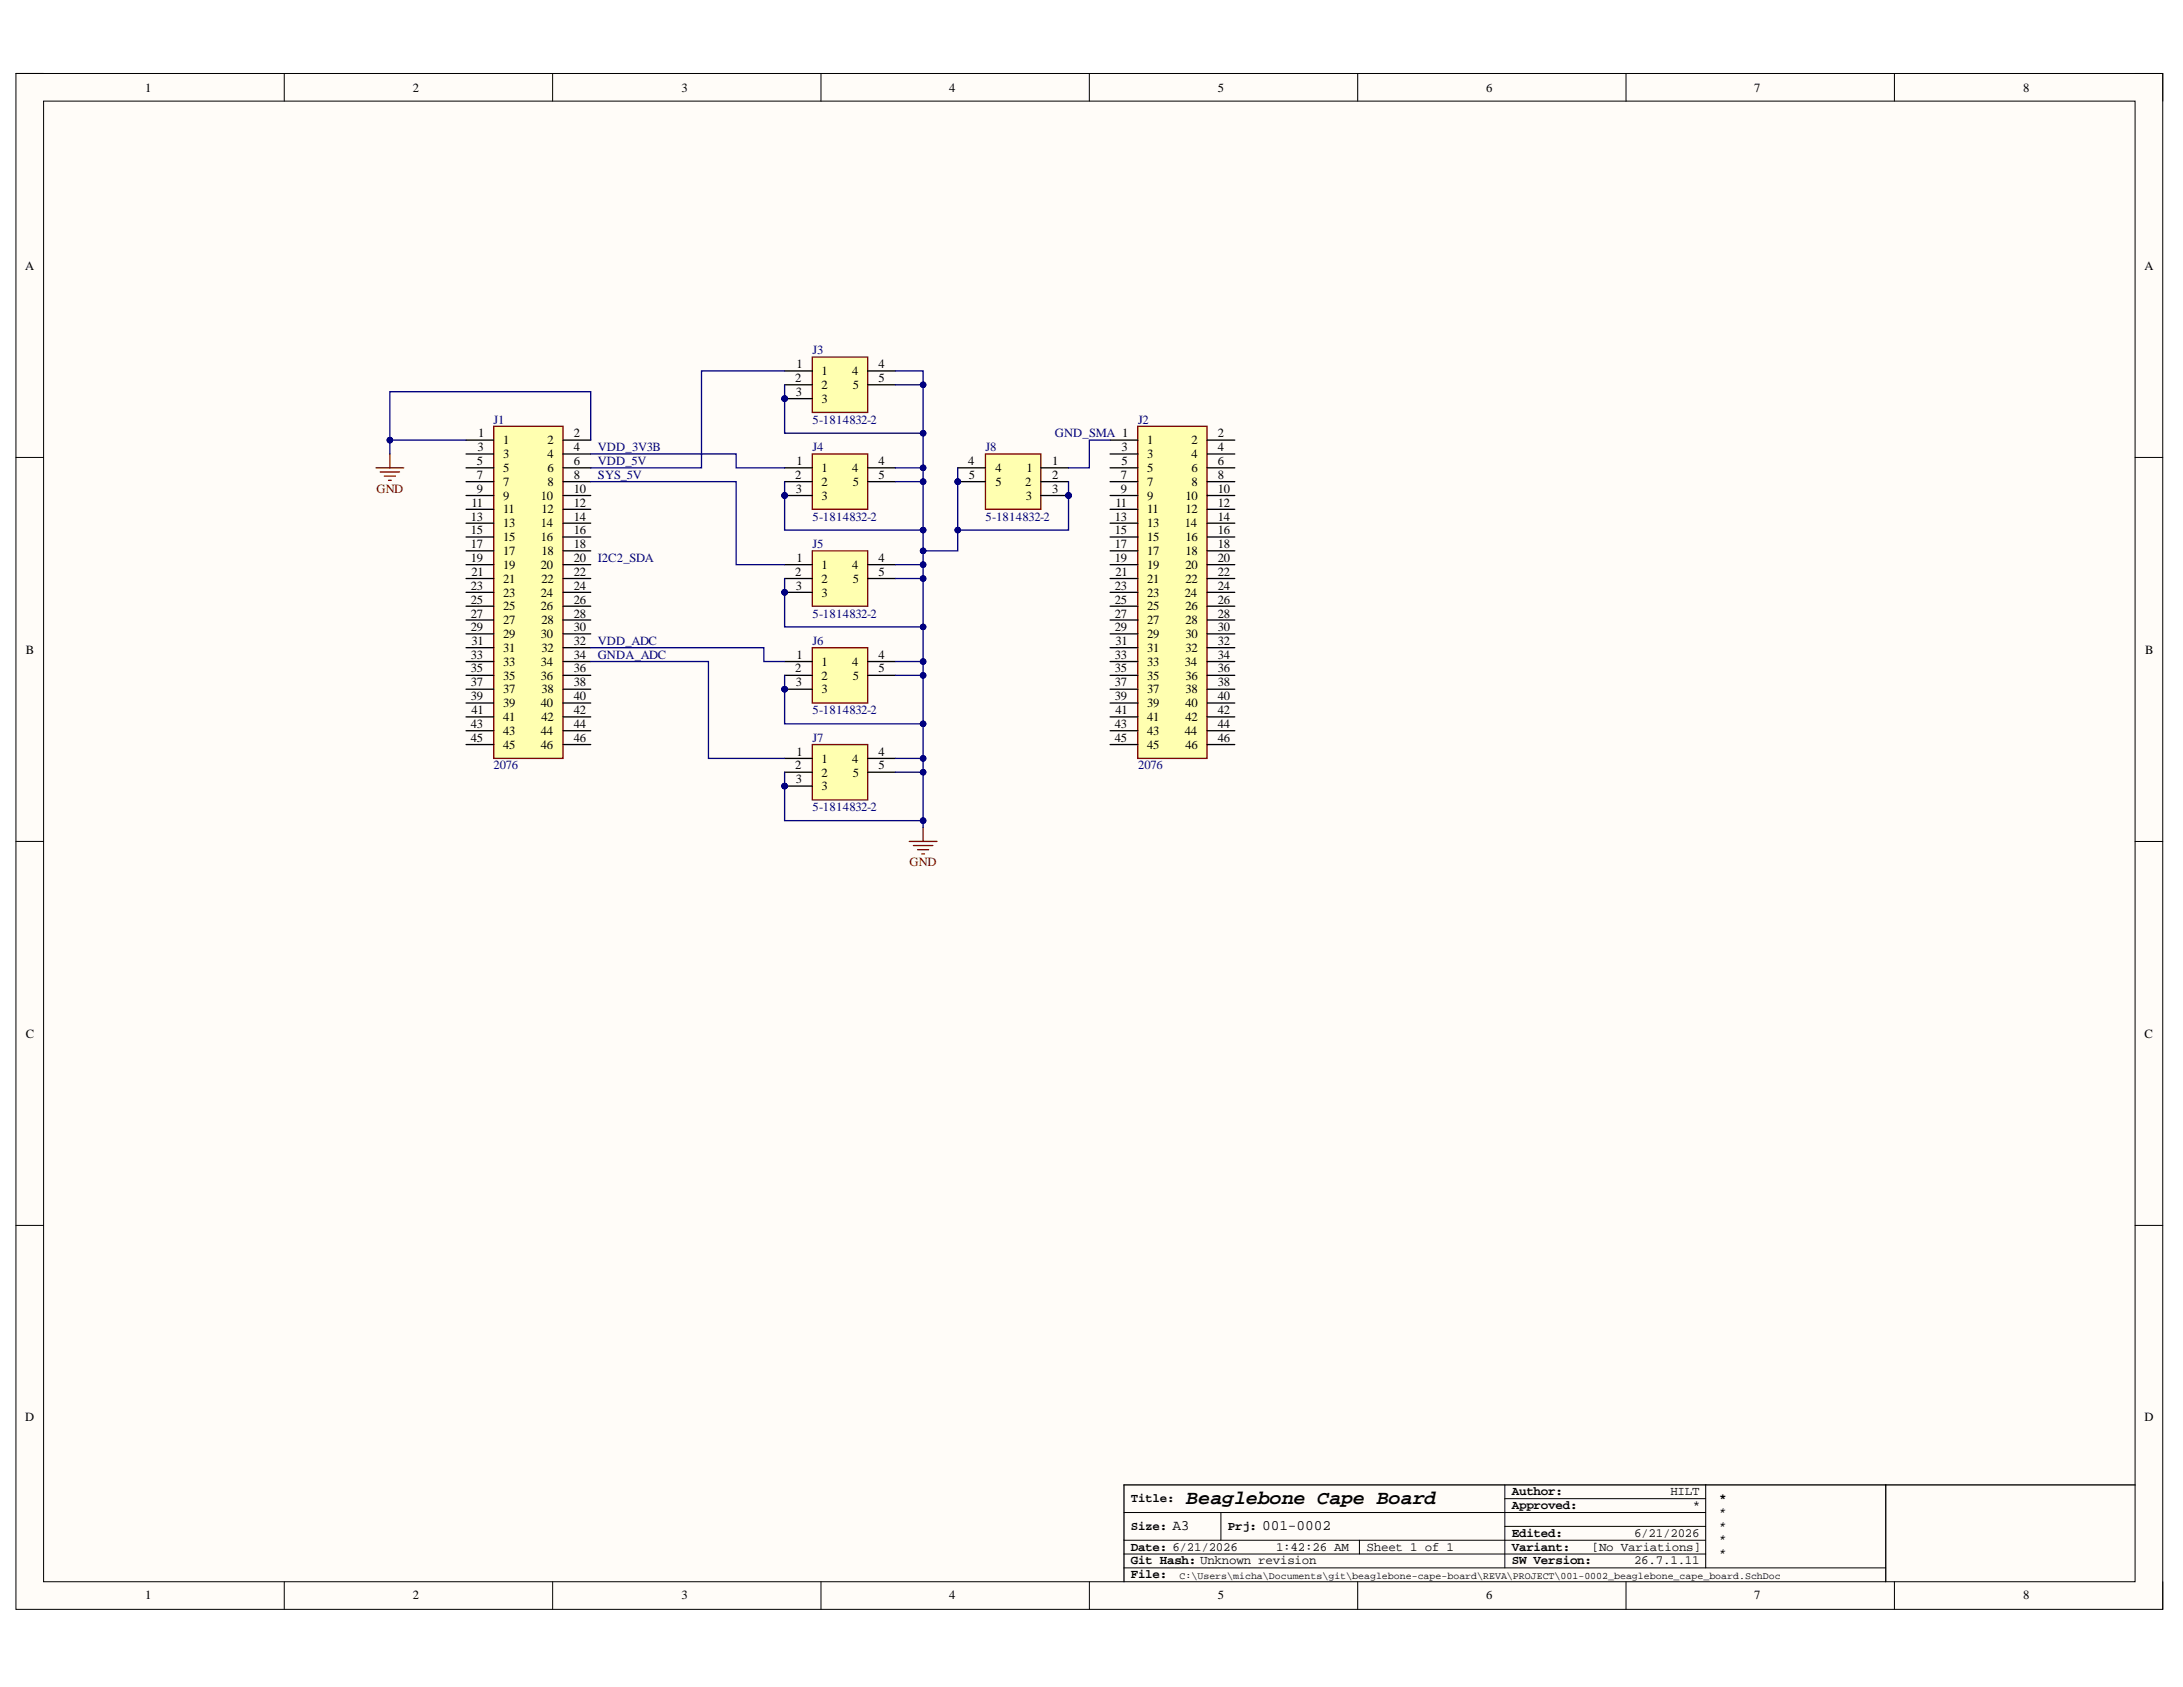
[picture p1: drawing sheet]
<svg xmlns="http://www.w3.org/2000/svg" width="279mm" height="216mm" viewBox="0 0 279 216" stroke-linecap="round" stroke-linejoin="round" font-family="sans-serif">
<defs><g id="words">
<text font-size="2.5" x="151.8" y="192.5">Beaglebone Cape Board</text>
<g font-size="1.9">
<text x="150" y="195.8">A3</text>
<text x="161.5" y="195.8">001-0002</text>
</g>
<g font-size="1.6">
<text x="18.6" y="11.7">1</text>
<text x="52.8" y="11.7">2</text>
<text x="87.2" y="11.7">3</text>
<text x="121.5" y="11.7">4</text>
<text x="155.9" y="11.7">5</text>
<text x="190.2" y="11.7">6</text>
<text x="224.5" y="11.7">7</text>
<text x="258.9" y="11.7">8</text>
<text x="3.2" y="34.5">A</text>
<text x="274.5" y="34.5">A</text>
<text x="101.9" y="47.1">1</text>
<text x="112.4" y="47.1">4</text>
<text x="101.8" y="48.9">2</text>
<text x="101.9" y="50.7">3</text>
<text x="105.2" y="48">1</text>
<text x="105.2" y="49.8">2</text>
<text x="105.2" y="51.6">3</text>
<text x="109" y="48">4</text>
<text x="109.1" y="49.8">5</text>
<text x="112.4" y="48.9">5</text>
<text x="61" y="59.5">5</text>
<text x="61.1" y="57.8">3</text>
<text x="61.2" y="56">1</text>
<text x="64.4" y="56.8">1</text>
<text x="64.4" y="58.6">3</text>
<text x="70.1" y="56.8">2</text>
<text x="70.1" y="58.6">4</text>
<text x="73.5" y="56">2</text>
<text x="73.5" y="57.8">4</text>
<text x="73.5" y="59.5">6</text>
<text x="101.9" y="59.5">1</text>
<text x="112.4" y="59.5">4</text>
<text x="123.9" y="59.5">4</text>
<text x="134.7" y="59.5">1</text>
<text x="143.5" y="57.8">3</text>
<text x="143.5" y="59.5">5</text>
<text x="146.8" y="56.8">1</text>
<text x="146.8" y="58.6">3</text>
<text x="152.5" y="56.8">2</text>
<text x="152.5" y="58.6">4</text>
<text x="155.9" y="56">2</text>
<text x="155.9" y="57.8">4</text>
<text x="155.9" y="59.5">6</text>
<text x="60.4" y="64.9">11</text>
<text x="61" y="61.3">7</text>
<text x="61" y="63.1">9</text>
<text x="64.4" y="60.4">5</text>
<text x="64.4" y="62.2">7</text>
<text x="64.4" y="63.9">9</text>
<text x="64.4" y="65.7">11</text>
<text x="69.2" y="63.9">10</text>
<text x="69.3" y="65.7">12</text>
<text x="70.1" y="60.4">6</text>
<text x="70.1" y="62.2">8</text>
<text x="73.5" y="61.3">8</text>
<text x="73.5" y="63.1">10</text>
<text x="73.5" y="64.9">12</text>
<text x="101.8" y="61.3">2</text>
<text x="101.9" y="63.1">3</text>
<text x="105.2" y="60.4">1</text>
<text x="105.2" y="62.2">2</text>
<text x="105.2" y="63.9">3</text>
<text x="109" y="60.4">4</text>
<text x="109.1" y="62.2">5</text>
<text x="112.4" y="61.3">5</text>
<text x="124" y="61.3">5</text>
<text x="127.4" y="60.4">4</text>
<text x="127.4" y="62.2">5</text>
<text x="131.2" y="62.2">2</text>
<text x="131.3" y="63.9">3</text>
<text x="131.4" y="60.4">1</text>
<text x="134.7" y="61.3">2</text>
<text x="134.7" y="63.1">3</text>
<text x="142.8" y="64.9">11</text>
<text x="143.5" y="61.3">7</text>
<text x="143.5" y="63.1">9</text>
<text x="146.8" y="60.4">5</text>
<text x="146.8" y="62.2">7</text>
<text x="146.8" y="63.9">9</text>
<text x="146.8" y="65.7">11</text>
<text x="151.7" y="63.9">10</text>
<text x="151.7" y="65.7">12</text>
<text x="152.5" y="60.4">6</text>
<text x="152.5" y="62.2">8</text>
<text x="155.9" y="61.3">8</text>
<text x="155.9" y="63.1">10</text>
<text x="155.9" y="64.9">12</text>
<text x="60.3" y="66.6">13</text>
<text x="60.3" y="68.4">15</text>
<text x="60.3" y="70.2">17</text>
<text x="60.3" y="71.9">19</text>
<text x="64.4" y="67.5">13</text>
<text x="64.4" y="69.2">15</text>
<text x="64.4" y="71">17</text>
<text x="69.2" y="67.5">14</text>
<text x="69.2" y="69.2">16</text>
<text x="69.3" y="71">18</text>
<text x="73.5" y="66.6">14</text>
<text x="73.5" y="68.4">16</text>
<text x="73.5" y="70.2">18</text>
<text x="73.5" y="71.9">20</text>
<text x="101.9" y="71.9">1</text>
<text x="112.4" y="71.9">4</text>
<text x="142.7" y="66.6">13</text>
<text x="142.7" y="68.4">15</text>
<text x="142.7" y="70.2">17</text>
<text x="142.7" y="71.9">19</text>
<text x="146.8" y="67.5">13</text>
<text x="146.8" y="69.2">15</text>
<text x="146.8" y="71">17</text>
<text x="151.7" y="67.5">14</text>
<text x="151.7" y="69.2">16</text>
<text x="151.7" y="71">18</text>
<text x="155.9" y="66.6">14</text>
<text x="155.9" y="68.4">16</text>
<text x="155.9" y="70.2">18</text>
<text x="155.9" y="71.9">20</text>
<text x="60.3" y="75.5">23</text>
<text x="60.3" y="77.3">25</text>
<text x="60.4" y="73.7">21</text>
<text x="64.4" y="72.8">19</text>
<text x="64.4" y="74.6">21</text>
<text x="64.4" y="76.3">23</text>
<text x="69.2" y="72.8">20</text>
<text x="69.2" y="76.3">24</text>
<text x="69.3" y="74.6">22</text>
<text x="73.5" y="73.7">22</text>
<text x="73.5" y="75.5">24</text>
<text x="73.5" y="77.3">26</text>
<text x="101.8" y="73.7">2</text>
<text x="101.9" y="75.5">3</text>
<text x="105.2" y="72.8">1</text>
<text x="105.2" y="74.6">2</text>
<text x="105.2" y="76.3">3</text>
<text x="109" y="72.8">4</text>
<text x="109.1" y="74.6">5</text>
<text x="112.4" y="73.7">5</text>
<text x="142.7" y="75.5">23</text>
<text x="142.7" y="77.3">25</text>
<text x="142.8" y="73.7">21</text>
<text x="146.8" y="72.8">19</text>
<text x="146.8" y="74.6">21</text>
<text x="146.8" y="76.3">23</text>
<text x="151.7" y="76.3">24</text>
<text x="151.7" y="72.8">20</text>
<text x="151.7" y="74.6">22</text>
<text x="155.9" y="73.7">22</text>
<text x="155.9" y="75.5">24</text>
<text x="155.9" y="77.3">26</text>
<text x="3.3" y="83.7">B</text>
<text x="60.3" y="79">27</text>
<text x="60.3" y="80.8">29</text>
<text x="60.4" y="82.6">31</text>
<text x="64.4" y="78.1">25</text>
<text x="64.4" y="79.9">27</text>
<text x="64.4" y="81.7">29</text>
<text x="64.4" y="83.4">31</text>
<text x="69.2" y="78.1">26</text>
<text x="69.2" y="81.7">30</text>
<text x="69.3" y="79.9">28</text>
<text x="69.3" y="83.4">32</text>
<text x="73.5" y="79">28</text>
<text x="73.5" y="80.8">30</text>
<text x="73.5" y="82.6">32</text>
<text x="142.7" y="79">27</text>
<text x="142.7" y="80.8">29</text>
<text x="142.8" y="82.6">31</text>
<text x="146.8" y="78.1">25</text>
<text x="146.8" y="79.9">27</text>
<text x="146.8" y="81.7">29</text>
<text x="146.8" y="83.4">31</text>
<text x="151.7" y="78.1">26</text>
<text x="151.7" y="79.9">28</text>
<text x="151.7" y="81.7">30</text>
<text x="151.7" y="83.4">32</text>
<text x="155.9" y="79">28</text>
<text x="155.9" y="80.8">30</text>
<text x="155.9" y="82.6">32</text>
<text x="274.6" y="83.7">B</text>
<text x="60.3" y="84.3">33</text>
<text x="60.3" y="86.1">35</text>
<text x="60.3" y="87.8">37</text>
<text x="60.3" y="89.6">39</text>
<text x="64.4" y="85.2">33</text>
<text x="64.4" y="87">35</text>
<text x="64.4" y="88.8">37</text>
<text x="69.2" y="85.2">34</text>
<text x="69.2" y="87">36</text>
<text x="69.3" y="88.8">38</text>
<text x="73.5" y="84.3">34</text>
<text x="73.5" y="86.1">36</text>
<text x="73.5" y="87.8">38</text>
<text x="73.5" y="89.6">40</text>
<text x="101.8" y="86.1">2</text>
<text x="101.9" y="87.8">3</text>
<text x="101.9" y="84.3">1</text>
<text x="105.2" y="85.2">1</text>
<text x="105.2" y="87">2</text>
<text x="105.2" y="88.8">3</text>
<text x="109" y="85.2">4</text>
<text x="109.1" y="87">5</text>
<text x="112.4" y="84.3">4</text>
<text x="112.4" y="86.1">5</text>
<text x="142.7" y="84.3">33</text>
<text x="142.7" y="86.1">35</text>
<text x="142.7" y="87.8">37</text>
<text x="142.7" y="89.6">39</text>
<text x="146.8" y="85.2">33</text>
<text x="146.8" y="87">35</text>
<text x="146.8" y="88.8">37</text>
<text x="151.7" y="85.2">34</text>
<text x="151.7" y="87">36</text>
<text x="151.7" y="88.8">38</text>
<text x="155.9" y="84.3">34</text>
<text x="155.9" y="86.1">36</text>
<text x="155.9" y="87.8">38</text>
<text x="155.9" y="89.6">40</text>
<text x="60.3" y="93.1">43</text>
<text x="60.3" y="94.9">45</text>
<text x="60.4" y="91.4">41</text>
<text x="64.4" y="90.5">39</text>
<text x="64.4" y="92.3">41</text>
<text x="64.4" y="94.1">43</text>
<text x="64.4" y="95.8">45</text>
<text x="69.2" y="90.5">40</text>
<text x="69.2" y="94.1">44</text>
<text x="69.2" y="95.8">46</text>
<text x="69.3" y="92.3">42</text>
<text x="73.5" y="91.4">42</text>
<text x="73.5" y="93.1">44</text>
<text x="73.5" y="94.9">46</text>
<text x="142.7" y="93.1">43</text>
<text x="142.7" y="94.9">45</text>
<text x="142.8" y="91.4">41</text>
<text x="146.8" y="90.5">39</text>
<text x="146.8" y="92.3">41</text>
<text x="146.8" y="94.1">43</text>
<text x="146.8" y="95.8">45</text>
<text x="151.7" y="94.1">44</text>
<text x="151.7" y="90.5">40</text>
<text x="151.7" y="92.3">42</text>
<text x="151.7" y="95.8">46</text>
<text x="155.9" y="91.4">42</text>
<text x="155.9" y="93.1">44</text>
<text x="155.9" y="94.9">46</text>
<text x="101.8" y="98.5">2</text>
<text x="101.9" y="100.2">3</text>
<text x="101.9" y="96.7">1</text>
<text x="105.2" y="97.6">1</text>
<text x="105.2" y="99.4">2</text>
<text x="105.2" y="101.2">3</text>
<text x="109" y="97.6">4</text>
<text x="109.1" y="99.4">5</text>
<text x="112.4" y="96.7">4</text>
<text x="112.4" y="98.5">5</text>
<text x="3.3" y="132.8">C</text>
<text x="274.5" y="132.8">C</text>
<text x="3.2" y="181.9">D</text>
<text x="274.5" y="181.9">D</text>
<text x="193.5" y="191.4">Author:</text>
<text x="213.8" y="191.4">HILT</text>
<text x="144.7" y="192.2">Title:</text>
<text x="144.7" y="195.7">Size:</text>
<text x="157.1" y="195.7">Prj:</text>
<text x="193.5" y="193.1">Approved:</text>
<text x="193.5" y="196.7">Edited:</text>
<text x="209.1" y="196.7">6/21/2026</text>
<text x="216.7" y="193.1">*</text>
<text x="220" y="192.2">*</text>
<text x="220" y="194">*</text>
<text x="220" y="195.7">*</text>
<text x="220" y="197.5">*</text>
<text x="144.7" y="198.4">Date: 6/21/2026</text>
<text x="144.7" y="200.2">Git Hash: Unknown revision</text>
<text x="144.7" y="202">File:</text>
<text x="163.3" y="198.4">1:42:26 AM</text>
<text x="174.9" y="198.4">Sheet 1 of 1</text>
<text x="193.5" y="200.2">SW Version:</text>
<text x="193.5" y="198.4">Variant:</text>
<text x="203.7" y="198.4">[No Variations]</text>
<text x="209.1" y="200.2">26.7.1.11</text>
<text x="220" y="199.3">*</text>
<text x="18.6" y="204.7">1</text>
<text x="52.8" y="204.7">2</text>
<text x="87.2" y="204.7">3</text>
<text x="121.5" y="204.7">4</text>
<text x="155.9" y="204.7">5</text>
<text x="190.2" y="204.7">6</text>
<text x="224.5" y="204.7">7</text>
<text x="258.9" y="204.7">8</text>
</g>
<g font-size="1.6" fill="#000080">
<text x="104" y="45.3">J3</text>
<text x="63.1" y="54.2">J1</text>
<text x="76.5" y="59.5">VDD_5V</text>
<text x="76.5" y="57.8">VDD_3V3B</text>
<text x="104" y="57.8">J4</text>
<text x="104" y="54.2">5-1814832-2</text>
<text x="126.1" y="57.8">J8</text>
<text x="135" y="56">GND_SMA 1</text>
<text x="145.7" y="54.2">J2</text>
<text x="76.5" y="61.3">SYS_5V</text>
<text x="76.5" y="71.9">I2C2_SDA</text>
<text x="104" y="66.6">5-1814832-2</text>
<text x="104" y="70.2">J5</text>
<text x="126.1" y="66.6">5-1814832-2</text>
<text x="76.5" y="82.6">VDD_ADC</text>
<text x="104" y="79">5-1814832-2</text>
<text x="104" y="82.6">J6</text>
<text x="76.5" y="84.3">GNDA_ADC</text>
<text x="104" y="91.4">5-1814832-2</text>
<text x="104" y="94.9">J7</text>
<text x="63.1" y="98.5">2076</text>
<text x="145.7" y="98.5">2076</text>
<text x="104" y="103.8">5-1814832-2</text>
</g>
<g font-size="1.6" fill="#800000">
<text x="48.2" y="63.1">GND</text>
<text x="116.4" y="110.9">GND</text>
</g>
<text font-size="1.3" x="151" y="202.1">C:\Users\micha\Documents\git\beaglebone-cape-board\REVA\PROJECT\001-0002_beaglebone_cape_board.SchDoc</text>
</g></defs>
<path d="M2 9.4h274.8v196.6h-274.8z" fill-rule="evenodd" fill="#fffcf8"/>
<path d="M2 9.4h274.8v196.6h-274.8z" fill="none" stroke="#000" stroke-width=".13"/>
<path d="M5.6 12.9h267.7v189.5h-267.7z" fill-rule="evenodd" fill="#fffcf8"/>
<g fill="none" stroke="#000" stroke-width=".13">
<path d="M2 9.4h3.6M5.6 12.9h267.7v189.5h-267.7zM36.4 9.4v3.5M70.7 9.4v3.5M105.1 9.4v3.5M139.4 9.4v3.5M173.8 9.4v3.5M208.1 9.4v3.5M242.5 9.4v3.5M273.3 9.4h3.5v3.5M2 58.5h3.6M273.3 58.5h3.5"/>
<path d="M2 107.7h3.6M273.3 107.7h3.5M2 156.8h3.6M273.3 156.8h3.5M143.9 193.6h74.4M143.9 198.9h74.4M143.9 197.1h74.4M156.3 193.6v3.5M174 197.1v1.8M192.6 191.8h25.7M192.6 195.3h25.7M192.6 190v10.7"/>
<path d="M218.3 190v10.7M36.4 202.4v3.6M70.7 202.4v3.6M105.1 202.4v3.6M139.4 202.4v3.6M143.9 200.7h97.5M173.8 202.4v3.6M208.1 202.4v3.6M242.5 202.4v3.6M276.8 202.4v3.6"/>
</g>
<path d="M241.4 190v12.4M273.3 190h-129.4v12.4" fill="none" stroke="#000" stroke-width=".17"/>
<path d="M63.2 54.6h8.9v42.5h-8.9z" fill-rule="evenodd" fill="#ffffb0"/>
<path d="M63.2 54.6h8.9v42.5h-8.9z" fill="none" stroke="#800000" stroke-width=".17"/>
<g fill="none" stroke="#000" stroke-width=".17">
<path d="M59.6 56.3h3.6M59.6 58.1h3.6M59.6 59.9h3.6M72.1 56.3h3.5M72.1 58.1h3.5M72.1 59.9h3.5M59.6 61.6h3.6M59.6 63.4h3.6M59.6 65.2h3.6M59.6 67h3.6M59.6 68.7h3.6M59.6 70.5h3.6"/>
<path d="M59.6 72.3h3.6M59.6 74h3.6M59.6 75.8h3.6M59.6 77.6h3.6M59.6 79.3h3.6M72.1 61.6h3.5M72.1 63.4h3.5M72.1 65.2h3.5M72.1 67h3.5M72.1 68.7h3.5M72.1 70.5h3.5M72.1 72.3h3.5"/>
<path d="M72.1 74h3.5M72.1 75.8h3.5M72.1 77.6h3.5M72.1 79.3h3.5M59.6 81.1h3.6M59.6 82.9h3.6M59.6 84.7h3.6M59.6 86.4h3.6M59.6 88.2h3.6M59.6 90h3.6M59.6 91.7h3.6M59.6 93.5h3.6"/>
<path d="M59.6 95.3h3.6M72.1 81.1h3.5M72.1 82.9h3.5M72.1 84.7h3.5M72.1 86.4h3.5M72.1 88.2h3.5M72.1 90h3.5M72.1 91.7h3.5M72.1 93.5h3.5M72.1 95.3h3.5"/>
</g>
<path d="M145.6 54.6h8.9v42.5h-8.9z" fill-rule="evenodd" fill="#ffffb0"/>
<path d="M145.6 54.6h8.9v42.5h-8.9z" fill="none" stroke="#800000" stroke-width=".17"/>
<g fill="none" stroke="#000" stroke-width=".17">
<path d="M142.1 56.3h3.5M142.1 58.1h3.5M142.1 59.9h3.5M154.5 56.3h3.5M154.5 58.1h3.5M154.5 59.9h3.5M142.1 61.6h3.5M142.1 63.4h3.5M142.1 65.2h3.5M142.1 67h3.5M142.1 68.7h3.5M142.1 70.5h3.5"/>
<path d="M142.1 72.3h3.5M142.1 74h3.5M142.1 75.8h3.5M142.1 77.6h3.5M142.1 79.3h3.5M154.5 61.6h3.5M154.5 63.4h3.5M154.5 65.2h3.5M154.5 67h3.5M154.5 68.7h3.5M154.5 70.5h3.5M154.5 72.3h3.5"/>
<path d="M154.5 74h3.5M154.5 75.8h3.5M154.5 77.6h3.5M154.5 79.3h3.5M142.1 81.1h3.5M142.1 82.9h3.5M142.1 84.7h3.5M142.1 86.4h3.5M142.1 88.2h3.5M142.1 90h3.5M142.1 91.7h3.5M142.1 93.5h3.5"/>
<path d="M142.1 95.3h3.5M154.5 81.1h3.5M154.5 82.9h3.5M154.5 84.7h3.5M154.5 86.4h3.5M154.5 88.2h3.5M154.5 90h3.5M154.5 91.7h3.5M154.5 93.5h3.5M154.5 95.3h3.5"/>
</g>
<circle cx="100.4" cy="63.4" r=".35" fill="#000080"/>
<circle cx="100.4" cy="63.4" r=".35" fill="none" stroke="#000080" stroke-width=".13"/>
<path d="M104 58.1h7.1v7.1h-7.1z" fill-rule="evenodd" fill="#ffffb0"/>
<path d="M104 58.1h7.1v7.1h-7.1z" fill="none" stroke="#800000" stroke-width=".17"/>
<path d="M100.4 59.9h3.6M100.4 61.6h3.6M100.4 63.4h3.6" fill="none" stroke="#000" stroke-width=".17"/>
<circle cx="100.4" cy="63.4" r=".35" fill="#000080"/>
<circle cx="100.4" cy="63.4" r=".35" fill="none" stroke="#000080" stroke-width=".13"/>
<path d="M111.1 59.9h3.5M111.1 61.6h3.5" fill="none" stroke="#000" stroke-width=".17"/>
<circle cx="100.4" cy="75.8" r=".35" fill="#000080"/>
<circle cx="100.4" cy="75.8" r=".35" fill="none" stroke="#000080" stroke-width=".13"/>
<path d="M104 70.5h7.1v7.1h-7.1z" fill-rule="evenodd" fill="#ffffb0"/>
<path d="M104 70.5h7.1v7.1h-7.1z" fill="none" stroke="#800000" stroke-width=".17"/>
<path d="M100.4 72.3h3.6M100.4 74h3.6M100.4 75.8h3.6" fill="none" stroke="#000" stroke-width=".17"/>
<circle cx="100.4" cy="75.8" r=".35" fill="#000080"/>
<circle cx="100.4" cy="75.8" r=".35" fill="none" stroke="#000080" stroke-width=".13"/>
<path d="M111.1 72.3h3.5M111.1 74h3.5" fill="none" stroke="#000" stroke-width=".17"/>
<circle cx="100.4" cy="88.2" r=".35" fill="#000080"/>
<circle cx="100.4" cy="88.2" r=".35" fill="none" stroke="#000080" stroke-width=".13"/>
<path d="M104 82.9h7.1v7.1h-7.1z" fill-rule="evenodd" fill="#ffffb0"/>
<path d="M104 82.9h7.1v7.1h-7.1z" fill="none" stroke="#800000" stroke-width=".17"/>
<path d="M100.4 84.7h3.6M100.4 86.4h3.6M100.4 88.2h3.6" fill="none" stroke="#000" stroke-width=".17"/>
<circle cx="100.4" cy="88.2" r=".35" fill="#000080"/>
<circle cx="100.4" cy="88.2" r=".35" fill="none" stroke="#000080" stroke-width=".13"/>
<path d="M111.1 84.7h3.5M111.1 86.4h3.5" fill="none" stroke="#000" stroke-width=".17"/>
<path d="M48.1 59.9h3.6M49.9 58.1v1.8M48.7 60.4h2.4M49.2 60.9h1.4M49.7 61.5h.4M116.4 107.7h3.5M116.9 108.2h2.5M117.4 108.7h1.5M118 109.3h.3M118.1 105.9v1.8" fill="none" stroke="#800000" stroke-width=".17"/>
<circle cx="136.8" cy="63.4" r=".35" fill="#000080"/>
<circle cx="136.8" cy="63.4" r=".35" fill="none" stroke="#000080" stroke-width=".13"/>
<circle cx="122.6" cy="61.6" r=".35" fill="#000080"/>
<circle cx="122.6" cy="61.6" r=".35" fill="none" stroke="#000080" stroke-width=".13"/>
<path d="M126.1 58.1h7.1v7.1h-7.1z" fill-rule="evenodd" fill="#ffffb0"/>
<path d="M126.1 58.1h7.1v7.1h-7.1z" fill="none" stroke="#800000" stroke-width=".17"/>
<path d="M133.2 59.9h3.6M133.2 61.6h3.6M133.2 63.4h3.6" fill="none" stroke="#000" stroke-width=".17"/>
<circle cx="136.8" cy="63.4" r=".35" fill="#000080"/>
<circle cx="136.8" cy="63.4" r=".35" fill="none" stroke="#000080" stroke-width=".13"/>
<path d="M122.6 59.9h3.5M122.6 61.6h3.5" fill="none" stroke="#000" stroke-width=".17"/>
<circle cx="122.6" cy="61.6" r=".35" fill="#000080"/>
<circle cx="122.6" cy="61.6" r=".35" fill="none" stroke="#000080" stroke-width=".13"/>
<circle cx="100.4" cy="51" r=".35" fill="#000080"/>
<circle cx="100.4" cy="51" r=".35" fill="none" stroke="#000080" stroke-width=".13"/>
<path d="M104 45.7h7.1v7.1h-7.1z" fill-rule="evenodd" fill="#ffffb0"/>
<path d="M104 45.7h7.1v7.1h-7.1z" fill="none" stroke="#800000" stroke-width=".17"/>
<path d="M100.4 47.5h3.6M100.4 49.2h3.6M100.4 51h3.6" fill="none" stroke="#000" stroke-width=".17"/>
<circle cx="100.4" cy="51" r=".35" fill="#000080"/>
<circle cx="100.4" cy="51" r=".35" fill="none" stroke="#000080" stroke-width=".13"/>
<path d="M111.1 47.5h3.5M111.1 49.2h3.5" fill="none" stroke="#000" stroke-width=".17"/>
<circle cx="100.4" cy="100.6" r=".35" fill="#000080"/>
<circle cx="100.4" cy="100.6" r=".35" fill="none" stroke="#000080" stroke-width=".13"/>
<path d="M104 95.3h7.1v7.1h-7.1z" fill-rule="evenodd" fill="#ffffb0"/>
<path d="M104 95.3h7.1v7.1h-7.1z" fill="none" stroke="#800000" stroke-width=".17"/>
<path d="M100.4 97.1h3.6M100.4 98.8h3.6M100.4 100.6h3.6" fill="none" stroke="#000" stroke-width=".17"/>
<circle cx="100.4" cy="100.6" r=".35" fill="#000080"/>
<circle cx="100.4" cy="100.6" r=".35" fill="none" stroke="#000080" stroke-width=".13"/>
<path d="M111.1 97.1h3.5M111.1 98.8h3.5" fill="none" stroke="#000" stroke-width=".17"/>
<path d="M114.6 74h3.5" fill="none" stroke="#000080" stroke-width=".17"/>
<circle cx="118.1" cy="74" r=".35" fill="#000080"/>
<circle cx="118.1" cy="74" r=".35" fill="none" stroke="#000080" stroke-width=".13"/>
<path d="M114.6 72.3h3.5" fill="none" stroke="#000080" stroke-width=".17"/>
<circle cx="118.1" cy="72.3" r=".35" fill="#000080"/>
<circle cx="118.1" cy="72.3" r=".35" fill="none" stroke="#000080" stroke-width=".13"/>
<path d="M114.6 61.6h3.5" fill="none" stroke="#000080" stroke-width=".17"/>
<circle cx="118.1" cy="61.6" r=".35" fill="#000080"/>
<circle cx="118.1" cy="61.6" r=".35" fill="none" stroke="#000080" stroke-width=".13"/>
<path d="M100.4 74v6.2h17.7" fill="none" stroke="#000080" stroke-width=".17"/>
<circle cx="100.4" cy="75.8" r=".35" fill="#000080"/>
<circle cx="100.4" cy="75.8" r=".35" fill="none" stroke="#000080" stroke-width=".13"/>
<circle cx="118.1" cy="80.2" r=".35" fill="#000080"/>
<circle cx="118.1" cy="80.2" r=".35" fill="none" stroke="#000080" stroke-width=".13"/>
<path d="M100.4 61.6v6.2h17.7" fill="none" stroke="#000080" stroke-width=".17"/>
<circle cx="100.4" cy="63.4" r=".35" fill="#000080"/>
<circle cx="100.4" cy="63.4" r=".35" fill="none" stroke="#000080" stroke-width=".13"/>
<circle cx="118.1" cy="67.8" r=".35" fill="#000080"/>
<circle cx="118.1" cy="67.8" r=".35" fill="none" stroke="#000080" stroke-width=".13"/>
<path d="M59.6 56.3h-9.7v1.8" fill="none" stroke="#000080" stroke-width=".17"/>
<circle cx="49.9" cy="56.3" r=".36" fill="#000080"/>
<circle cx="49.9" cy="56.3" r=".36" fill="none" stroke="#000080" stroke-width=".13"/>
<path d="M49.9 56.3v-6.2h25.7v6.2" fill="none" stroke="#000080" stroke-width=".17"/>
<circle cx="49.9" cy="56.3" r=".36" fill="#000080"/>
<circle cx="49.9" cy="56.3" r=".36" fill="none" stroke="#000080" stroke-width=".13"/>
<path d="M122.6 59.9v10.6h-4.5" fill="none" stroke="#000080" stroke-width=".17"/>
<circle cx="122.6" cy="61.6" r=".35" fill="#000080"/>
<circle cx="122.6" cy="61.6" r=".35" fill="none" stroke="#000080" stroke-width=".13"/>
<circle cx="122.6" cy="67.8" r=".35" fill="#000080"/>
<circle cx="122.6" cy="67.8" r=".35" fill="none" stroke="#000080" stroke-width=".13"/>
<circle cx="118.1" cy="70.5" r=".35" fill="#000080"/>
<circle cx="118.1" cy="70.5" r=".35" fill="none" stroke="#000080" stroke-width=".13"/>
<path d="M136.8 61.6v6.2h-14.2" fill="none" stroke="#000080" stroke-width=".17"/>
<circle cx="136.8" cy="63.4" r=".35" fill="#000080"/>
<circle cx="136.8" cy="63.4" r=".35" fill="none" stroke="#000080" stroke-width=".13"/>
<circle cx="122.6" cy="67.8" r=".35" fill="#000080"/>
<circle cx="122.6" cy="67.8" r=".35" fill="none" stroke="#000080" stroke-width=".13"/>
<path d="M114.6 47.5h3.5v7.9M142.1 56.3h-2.7v3.6h-2.6" fill="none" stroke="#000080" stroke-width=".17"/>
<circle cx="118.1" cy="49.2" r=".35" fill="#000080"/>
<circle cx="118.1" cy="49.2" r=".35" fill="none" stroke="#000080" stroke-width=".13"/>
<circle cx="118.1" cy="55.4" r=".35" fill="#000080"/>
<circle cx="118.1" cy="55.4" r=".35" fill="none" stroke="#000080" stroke-width=".13"/>
<path d="M114.6 49.2h3.5" fill="none" stroke="#000080" stroke-width=".17"/>
<circle cx="118.1" cy="49.2" r=".35" fill="#000080"/>
<circle cx="118.1" cy="49.2" r=".35" fill="none" stroke="#000080" stroke-width=".13"/>
<path d="M100.4 49.2v6.2h17.7v4.5" fill="none" stroke="#000080" stroke-width=".17"/>
<circle cx="118.1" cy="59.9" r=".36" fill="#000080"/>
<circle cx="118.1" cy="59.9" r=".36" fill="none" stroke="#000080" stroke-width=".13"/>
<circle cx="118.1" cy="55.4" r=".35" fill="#000080"/>
<circle cx="118.1" cy="55.4" r=".35" fill="none" stroke="#000080" stroke-width=".13"/>
<circle cx="100.4" cy="51" r=".35" fill="#000080"/>
<circle cx="100.4" cy="51" r=".35" fill="none" stroke="#000080" stroke-width=".13"/>
<path d="M75.6 61.6h18.6v10.7h6.2M100.4 98.8v6.2h17.7v.9" fill="none" stroke="#000080" stroke-width=".17"/>
<circle cx="100.4" cy="100.6" r=".35" fill="#000080"/>
<circle cx="100.4" cy="100.6" r=".35" fill="none" stroke="#000080" stroke-width=".13"/>
<circle cx="118.1" cy="105" r=".36" fill="#000080"/>
<circle cx="118.1" cy="105" r=".36" fill="none" stroke="#000080" stroke-width=".13"/>
<path d="M114.6 59.9h3.5v45.1" fill="none" stroke="#000080" stroke-width=".17"/>
<circle cx="118.1" cy="59.9" r=".36" fill="#000080"/>
<circle cx="118.1" cy="59.9" r=".36" fill="none" stroke="#000080" stroke-width=".13"/>
<circle cx="118.1" cy="61.6" r=".35" fill="#000080"/>
<circle cx="118.1" cy="61.6" r=".35" fill="none" stroke="#000080" stroke-width=".13"/>
<circle cx="118.1" cy="67.8" r=".35" fill="#000080"/>
<circle cx="118.1" cy="67.8" r=".35" fill="none" stroke="#000080" stroke-width=".13"/>
<circle cx="118.1" cy="70.5" r=".35" fill="#000080"/>
<circle cx="118.1" cy="70.5" r=".35" fill="none" stroke="#000080" stroke-width=".13"/>
<circle cx="118.1" cy="72.3" r=".35" fill="#000080"/>
<circle cx="118.1" cy="72.3" r=".35" fill="none" stroke="#000080" stroke-width=".13"/>
<circle cx="118.1" cy="74" r=".35" fill="#000080"/>
<circle cx="118.1" cy="74" r=".35" fill="none" stroke="#000080" stroke-width=".13"/>
<circle cx="118.1" cy="80.2" r=".35" fill="#000080"/>
<circle cx="118.1" cy="80.2" r=".35" fill="none" stroke="#000080" stroke-width=".13"/>
<circle cx="118.1" cy="84.7" r=".35" fill="#000080"/>
<circle cx="118.1" cy="84.7" r=".35" fill="none" stroke="#000080" stroke-width=".13"/>
<circle cx="118.1" cy="86.4" r=".36" fill="#000080"/>
<circle cx="118.1" cy="86.4" r=".36" fill="none" stroke="#000080" stroke-width=".13"/>
<circle cx="118.1" cy="92.6" r=".35" fill="#000080"/>
<circle cx="118.1" cy="92.6" r=".35" fill="none" stroke="#000080" stroke-width=".13"/>
<circle cx="118.1" cy="97.1" r=".35" fill="#000080"/>
<circle cx="118.1" cy="97.1" r=".35" fill="none" stroke="#000080" stroke-width=".13"/>
<circle cx="118.1" cy="98.8" r=".35" fill="#000080"/>
<circle cx="118.1" cy="98.8" r=".35" fill="none" stroke="#000080" stroke-width=".13"/>
<circle cx="118.1" cy="105" r=".36" fill="#000080"/>
<circle cx="118.1" cy="105" r=".36" fill="none" stroke="#000080" stroke-width=".13"/>
<path d="M114.6 98.8h3.5" fill="none" stroke="#000080" stroke-width=".17"/>
<circle cx="118.1" cy="98.8" r=".35" fill="#000080"/>
<circle cx="118.1" cy="98.8" r=".35" fill="none" stroke="#000080" stroke-width=".13"/>
<path d="M114.6 97.1h3.5" fill="none" stroke="#000080" stroke-width=".17"/>
<circle cx="118.1" cy="97.1" r=".35" fill="#000080"/>
<circle cx="118.1" cy="97.1" r=".35" fill="none" stroke="#000080" stroke-width=".13"/>
<path d="M114.6 84.7h3.5" fill="none" stroke="#000080" stroke-width=".17"/>
<circle cx="118.1" cy="84.7" r=".35" fill="#000080"/>
<circle cx="118.1" cy="84.7" r=".35" fill="none" stroke="#000080" stroke-width=".13"/>
<path d="M114.6 86.4h3.5" fill="none" stroke="#000080" stroke-width=".17"/>
<circle cx="118.1" cy="86.4" r=".36" fill="#000080"/>
<circle cx="118.1" cy="86.4" r=".36" fill="none" stroke="#000080" stroke-width=".13"/>
<path d="M100.4 86.4v6.2h17.7" fill="none" stroke="#000080" stroke-width=".17"/>
<circle cx="100.4" cy="88.2" r=".35" fill="#000080"/>
<circle cx="100.4" cy="88.2" r=".35" fill="none" stroke="#000080" stroke-width=".13"/>
<circle cx="118.1" cy="92.6" r=".35" fill="#000080"/>
<circle cx="118.1" cy="92.6" r=".35" fill="none" stroke="#000080" stroke-width=".13"/>
<path d="M75.6 58.1h18.6v1.8h6.2M100.4 47.5h-10.6v12.4h-14.2M75.6 82.9h22.2v1.8h2.6M75.6 84.7h15.1v12.4h9.7" fill="none" stroke="#000080" stroke-width=".17"/>
<use href="#words"/>
</svg>
